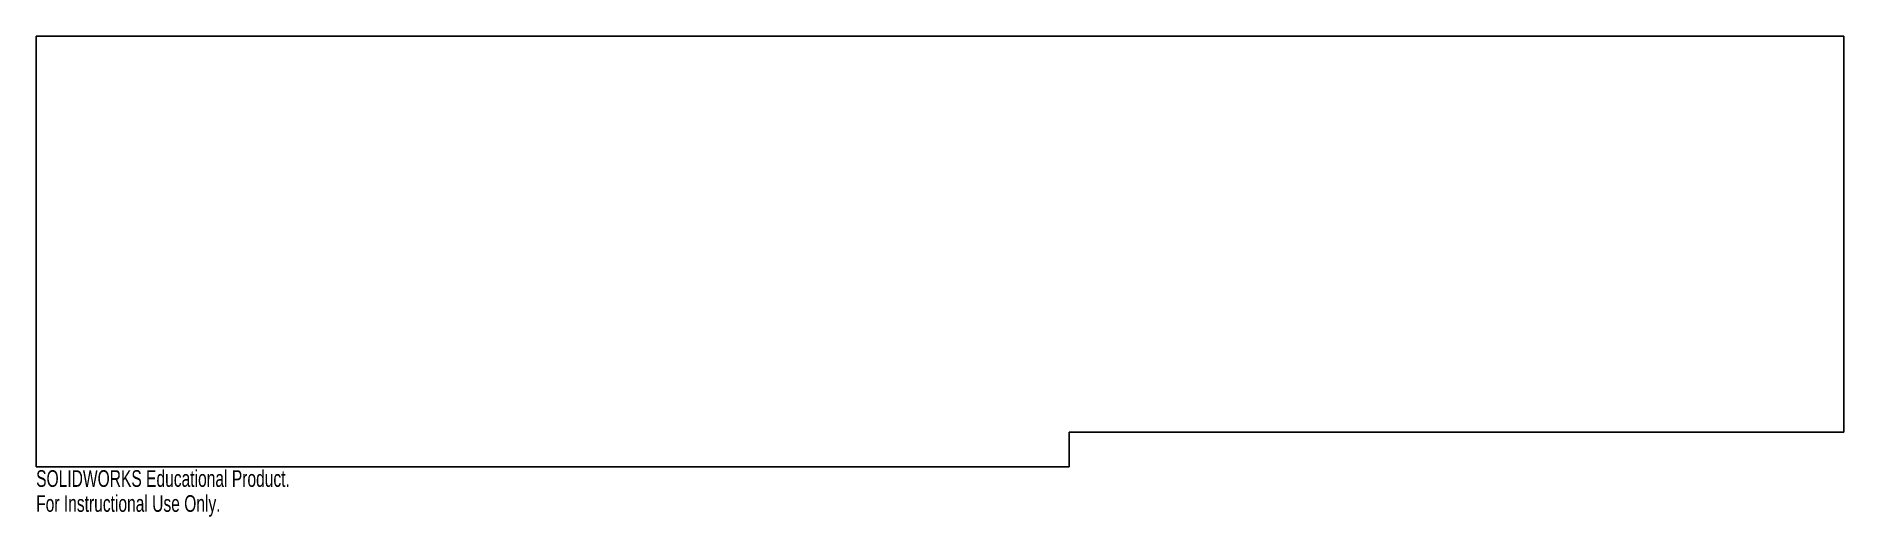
# Model space of a CAD drawing. Header units: millimetres. Extents: x 0 to 525, y -15 to 125.
import ezdxf

# ---------------------------------------------------------------- set-up
doc = ezdxf.new("R2010")
doc.units = ezdxf.units.MM
doc.layers.add('CORTE', color=7, linetype='Continuous')
doc.styles.add('SLDTEXTSTYLE0', font='TXT', dxfattribs={"width": 0.7})

msp = doc.modelspace()

# ---------------------------------------------------------------- linework, layer by layer
at = {"layer": 'CORTE', "color": 7, "linetype": 'Continuous', "lineweight": 25}
for p, q in [((0, 125), (0, 0)), ((525, 125), (0, 125)), ((525, 10), (525, 125)), ((300, 0), (300, 10)), ((300, 10), (525, 10)), ((0, 0), (300, 0))]:
    msp.add_line(p, q, dxfattribs=at)

# ---------------------------------------------------------------- texts
at = {"color": 7, "linetype": 'Continuous', "char_height": 4.8336, "attachment_point": 1, "style": 'SLDTEXTSTYLE0'}
for s, insert in [('SOLIDWORKS Educational Product.', (0, -1.02)), ('For Instructional Use Only.', (0, -8.27))]:
    msp.add_mtext(s, dxfattribs=dict(at, insert=insert))

doc.saveas('drawing.dxf')
